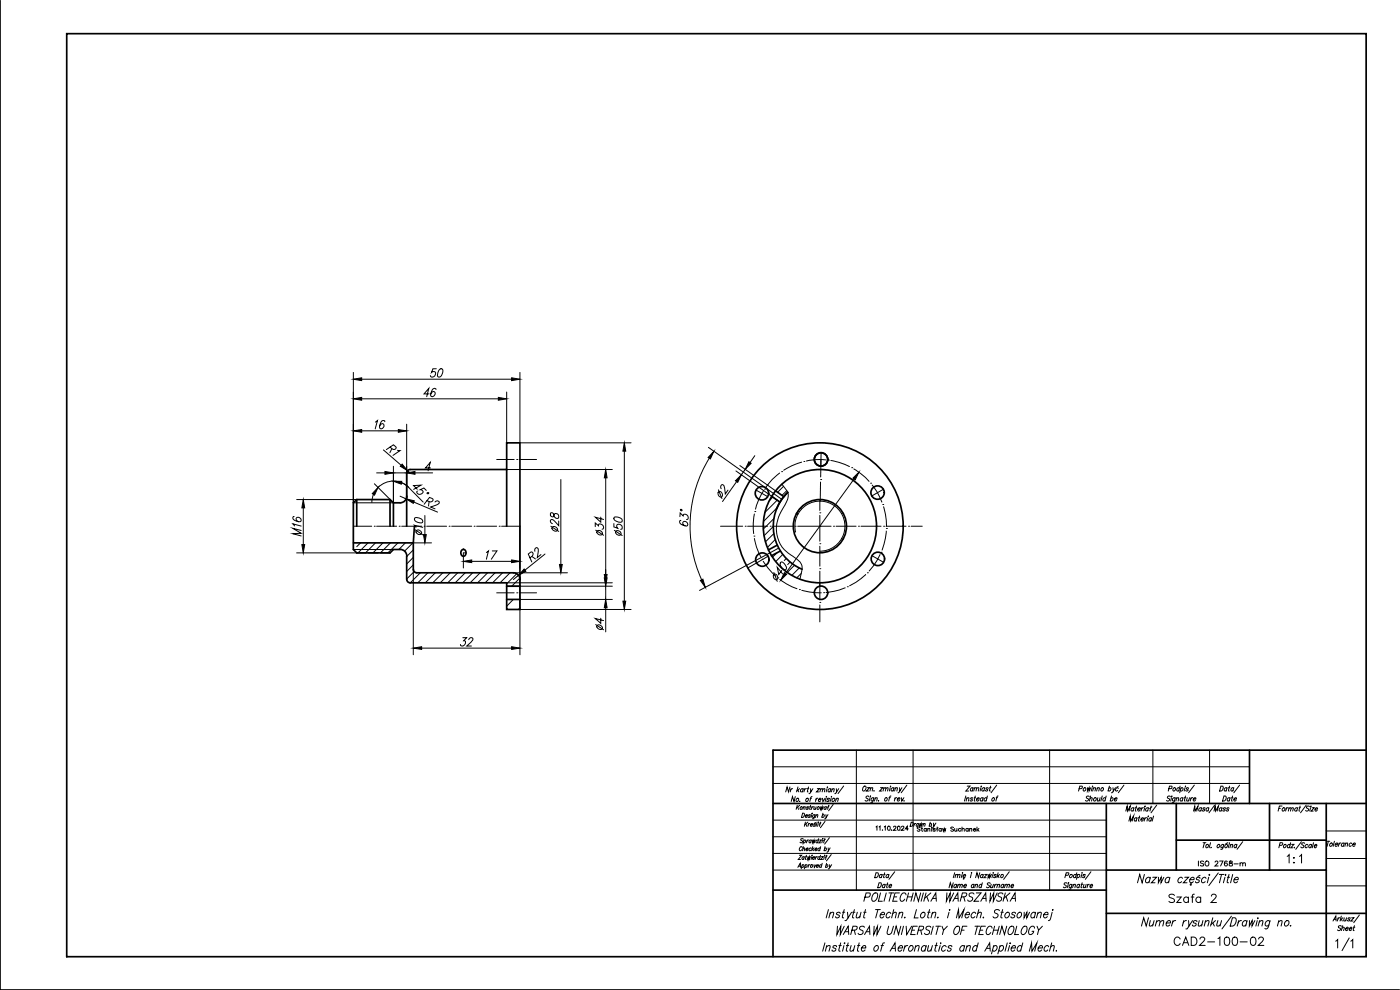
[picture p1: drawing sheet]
<svg xmlns="http://www.w3.org/2000/svg" width="420mm" height="297mm" viewBox="0 0 420 297" stroke-linecap="round" stroke-linejoin="round" font-family="sans-serif">
<defs><g id="words">
<text font-size="7.5" x="163.3" y="169.7" transform="rotate(-90 163.3 169.7)">R2</text>
<g font-size="6.6">
<text x="114.7" y="137.9">R1</text>
<text x="125.9" y="153.8">R2</text>
</g>
<g font-size="6.2">
<text x="122.8" y="149.6">45°</text>
<text x="351" y="285">CAD2-100-02</text>
</g>
<g font-size="5.7">
<text x="128.1" y="114.3">50</text>
<text x="125.9" y="120.3">46</text>
<text x="111.5" y="129.8">16</text>
<text x="91.4" y="161.9" transform="rotate(-90 91.4 161.9)">M16</text>
<text x="127.7" y="161.6" transform="rotate(-90 127.7 161.6)">10</text>
<text x="168.6" y="160.5" transform="rotate(-90 168.6 160.5)">28</text>
<text x="182" y="161.9" transform="rotate(-90 182 161.9)">34</text>
<text x="187.7" y="161.9" transform="rotate(-90 187.7 161.9)">50</text>
<text x="207.4" y="159.1" transform="rotate(-90 207.4 159.1)">63°</text>
<text x="144.6" y="169">17</text>
<text x="136.9" y="195.1">32</text>
<text x="359.8" y="256.1">Tol. ogólna/ Tolerance</text>
<text x="385.2" y="260">1:1</text>
<text x="349.6" y="272">Szafa 2</text>
</g>
<text font-size="5.3" x="240.2" y="249.8">Kreślił/ Drawn byy</text>
<text font-size="4.4" x="358.4" y="261.1">ISO 2768-m</text>
</g></defs>
<!-- layer: 1-DL. KRESKA KROPKA (CIENKA) -->
<g fill="none" stroke="#000" stroke-width=".3">
<path d="M149.1 137.9h5.2M155.1 137.9h.1M155.8 137.9h5.2M240.6 138.7a18.9 18.9 0 0 0-5.4 2.4M241.3 138.5h.1M246.4 137.9l-.1 5.2M246.4 135.9l-.1 4M247.9 138a16 16 0 0 0-5.9 .3M248.6 138h.1M249.3 138.2a19.2 19.2 0 0 1 5.6 1.8M106 157.9h5.5M112.3 157.9h.1"/>
<path d="M113 157.9h6M119.8 157.9h.1M120.6 157.9h5.9M128.1 157.9h5.9M134.8 157.9h.1M135.6 157.9h6M142.3 157.9h.1M143 157.9h6.1M149.8 157.9h.1M150.5 157.9h5.5M216.2 157.9h6.7M223.6 157.9h.1"/>
<path d="M224.4 157.9h6M226.4 154.2a18.1 18.1 0 0 0-.2 5.9M226.5 153.5h.1M226.9 147.1l3.5 1.9M229.1 147.4a17.2 17.2 0 0 0-2.4 5.4M229.2 147.1v.1M229.4 146.8h.1M229.7 146.3l.2 .2M230.3 145.5h.1M231.1 157.9h.1M231.6 148.9l2.5 1.8M231.9 157.9h6"/>
<path d="M232.2 148.1l2.4 1.7M234 141.9a17.2 17.2 0 0 0-4.1 4.3M234.6 141.5h.1M238.6 157.9h.1M239 154.1l.4 .3M239.1 154l.4 .2M239.4 157.9h10M239.5 153.3l.4 .2M240.2 152.5l.3 .3M246 153.9h.1M246 149.9v3.2M246 154.6v7.8"/>
<path d="M246.3 144.6l-.1 5.8M246.3 143.9h.1M250.1 157.9h.1M250.9 157.9h6M252.9 153.9l-.4 .2M255.6 140.3h.1M256.2 140.7a18.8 18.8 0 0 1 4.6 3.7M257.6 157.9h.1M258.4 157.9h6M261.3 145h.1M261.7 145.5a17 17 0 0 1 3 5.2M264.9 151.4h.1"/>
<path d="M265 146.8l-3.4 2M265.2 157.9h.1M265.2 152a19.5 19.5 0 0 1 .9 5.9M265.9 157.9h6M266 159.3l-.3 2.2-1 3.5M266 158.6h.1M272.7 157.9h.1M273.4 157.9h3.4M139.1 165.9h.7M149.1 177.9h5.2M155.1 177.9h.1M155.8 177.9h5.2"/>
<path d="M226.3 160.9h.1M226.4 161.6a16.8 16.8 0 0 0 1.9 5.5M228.7 167.8h.1M229.1 168.4l1.4 2.1 2.4 2.4M230.5 166.9l-6.1 3.5M233.4 173.4h.1M233.7 164.5l-2.6 1.4M234 173.8a18.7 18.7 0 0 0 5.2 2.8M239.9 176.9h.1M240.6 177.1l2.3 .5 3.6 .3M246 163.1h.1M246 170.6h.1"/>
<path d="M246 163.9v6M246 171.4v8.6M247.2 177.8h.1M252.6 161.6l.4 .2M253.7 176.4l-1.8 .6-4 .8M254.3 176.1h.1M259.8 172.4a17.5 17.5 0 0 1-4.8 3.4M260.3 171.9h.1M261.7 166.7l3.5 2M264.1 166.4l-1 1.9-2.2 3M264.4 165.7h.1M246 180.7h.1"/>
<path d="M246 181.5v5.1"/>
</g>
<!-- layer: 140-KRESKOWANIE -->
<g fill="none" stroke="#000" stroke-width=".3">
<path d="M231.9 149.1l-1 1.1M232 158l-2.7 2.8M232.2 155.6l-3.1 3.1M233.1 152.4l-4 4.1M233.3 150.1l-3.8 3.7M235.2 145.9l-1.8 1.8M236.1 147.2l-1.4 1.4M246 157.9h.1M106.2 164.9l-.1 .1M108.2 162.9l-1.1 1.1M110.4 162.9l-3 3M112.7 162.9l-3 3"/>
<path d="M114.9 162.9l-3 3M117.2 162.9l-3 3M119.4 162.9l-3 3M121.7 162.9l-2 2M123.9 162.9l-2.5 2.5M124 165l-2 2M124 167.2l-2 2M124 169.5l-2 2M124.3 171.5l-2.3 2.2M126.2 171.9l-3.1 3M128.4 171.9l-3 3M130.6 171.9l-3 3"/>
<path d="M132.9 171.9l-3 3M135.1 171.9l-3 3M137.4 171.9l-3 3M139.6 171.9l-3 3M141.9 171.9l-3 3M144.1 171.9l-3 3M146.3 171.9l-3 3M148.6 171.9l-3 3M150.8 171.9l-3 3M153.1 171.9l-3 3M154.1 179.9l-2 2M155.1 172.2l-3 3"/>
<path d="M156 173.5l-2.4 2.4M156 175.7l-.2 .2M232.2 160.1l-2.5 2.5M232.6 161.9l-2.3 2.4M233.2 165.9l-1.4 1.3M233.2 163.6h.1M234.9 166.4l-2.1 2.1M236 167.6l-.6 .6M237.1 168.6l-.7 .8M238.4 169.6l-2.1 2.2M239.9 170.4l-2.3 2.3M240.5 172.1l-1.4 1.3"/>
<path d="M156 182.4l-.4 .5"/>
</g>
<g fill="none" stroke="#000" stroke-width=".51">
<path d="M0 .1v296.9h419.9M20 10.1h390v276.9h-390zM107.1 149.9l-1.1 1v14l1.1 1h10l1-1a3.5 3.5 0 0 1 3.4 .5l.6 1.4-.1 7.1M107.1 149.9h10M107.1 149.9v8M117.1 149.9l1 1M117.1 149.9v8M118.1 150.9v7M122.1 148.9a2.01 2.01 0 0 1-2 2h-2M123.1 140.9h29v-8h3.9v47M123.1 140.9a.99 .99 0 0 0-1 1l-.1 16M152.1 140.9v17"/>
<path d="M231.6 148.9l2.5 1.8M232.7 147.3l2.5 1.7M233 152.7a14 14 0 0 1 3.4-5 14 14 0 0 0 4.3 23.1M106 162.9h18v8M122.1 173.9a.99 .99 0 0 0 1 1M123.1 174.9h29v5M124.1 170.9a.99 .99 0 0 0 1 1h29M138.5 165.1a.92 .92 0 0 1 1.3 .2 .92 .92 0 0 1-.2 1.3 .92 .92 0 0 1-1.2-.2 .92 .92 0 0 1 .1-1.3zM152.1 179.9v3h3.9v-3M152.1 179.9h3.9M152.1 175.9h3.9M154.1 171.9a2.01 2.01 0 0 1 2 2"/>
<path d="M233.3 163.6l-2.7 1.4M234.2 165.3l-2.7 1.4M375 225.1v16M410 225.1h-178v61.9M232 241.1h178M332 241.1v45.9M353 241.1v20M353 252.1h45M381 241.1v20M398 241.1v20h-66M232 267.1h100M332 274.1h78"/>
<path d="M398 261.1v25.9"/>
<circle cx="246.4" cy="137.8" r="2.01"/>
<circle cx="228.7" cy="148" r="2.01"/>
<circle cx="246.1" cy="157.9" r="25"/>
<circle cx="246.1" cy="157.9" r="17"/>
<circle cx="246.1" cy="157.9" r="8"/>
<circle cx="263.4" cy="147.8" r="2.01"/>
<circle cx="228.8" cy="167.9" r="2.01"/>
<circle cx="246.4" cy="177.8" r="2.01"/>
<circle cx="263.5" cy="167.7" r="2.01"/>
</g>
<!-- layer: 2-KRESKOWA -->
<path d="M107.1 165.9h2.7M110.5 165.9h3M114.3 165.9h2.8" fill="none" stroke="#000" stroke-width=".3"/>
<g fill="none" stroke="#000" stroke-width=".3">
<path d="M106 150.9h12.1M234.7 145.3l1.5 2 .3 .7a4.5 4.5 0 0 1-1 3.6 10.6 10.6 0 0 0-1 12.2l.9 1.1 2.4 1.9a6 6 0 0 1 2.7 2.5l.2 1.1-.6 3.4M238.8 159.7a7.5 7.5 0 0 1 6.1-9.2 7.5 7.5 0 0 1 8.7 6.8 7.5 7.5 0 0 1-7.5 8.1M246 157.9h.1M106 164.9h12.1M232 230.1h143M232 235.1h143M257 225.1v42M274 225.1v42M315 225.1v42M346 225.1v16M363 225.1v16"/>
<path d="M232 246.1h100M232 251.1h100M232 256.1h100M398 257.6h12M398 249.3h12M232 261.1h100M398 265.8h12"/>
</g>
<!-- layer: 111-NAPISY -->
<g fill="none" stroke="#000" stroke-width=".3">
<path d="M237.1 236.1l-.5 1.5-.4-1.5-.4 1.5M237.4 236.6l-.2 1M237.9 236.6l-.6 .5M238.7 239l-.4 1.5-.5-1.5-.4 1.5M239.2 239.6l.2-.1a.46 .46 0 0 1 .2 .7 .46 .46 0 0 1-.7 .1zM239.5 236.1l-.4 1.5M239.5 237.1l.2 .5M239.9 236.6l-.8 .7M241 236.8a.45 .45 0 0 0-.7 .1 .45 .45 0 0 0 .4 .7l.2-.2M241.1 236.6l-.3 1M241.5 236.6l-.2 1M241.9 239.7l.3-.2a.45 .45 0 0 1 .3 .7 .45 .45 0 0 1-.7 .1z"/>
<path d="M242 236.6l-.6 .5M242.3 236.6h.4M242.7 236.1l-.4 1.2 .2 .3M243.1 239.5h.4M243.2 236.6l.1 1 .7-1M243.3 237.6l-.5 .5M243.7 239l-.4 .3-.3 1.2M245 239.5l-.3 1M245.3 236.6h.7l-1 1h.7M245.4 239.5l-.5 .4M245.7 239.9h.7v-.3a.48 .48 0 0 0-.7 .2 .48 .48 0 0 0 .3 .7l.3-.2M246.3 236.9l.3-.3 .3 .1-.2 .9"/>
<path d="M246.3 236.6l-.3 1M246.8 239.5l.2 1 .6-1M246.9 236.9l.4-.3 .3 .1-.2 .9M247.9 239.5l-.3 1M247.9 239.1h.1M248.2 236.6l-.3 1M248.2 236.2h.1M248.9 239.7l-.1-.2-.5 .2 .5 .4-.1 .3h-.6v-.1M249.3 236.8a.44 .44 0 0 0-.7 .2 .44 .44 0 0 0 .4 .6l.1-.2M249.3 236.6l-.2 1M249.4 239.5l-.3 1M249.5 239.1h.1"/>
<path d="M249.7 236.9l.4-.3 .3 .1-.2 .9M249.8 236.6l-.3 1M249.9 239.7l.2-.2a.47 .47 0 0 1 .3 .7 .47 .47 0 0 1-.7 .1zM250.9 239.8l.7-.2-.2 .9M251 236.6l.1 1 .6-1M251 239.5l-.3 1M251.1 237.6l-.6 .5M253.2 235.8l-1.7 2.3M259.2 236.1l.5-.2a.77 .77 0 0 1 .1 1 .77 .77 0 0 1-.9 .2zM260.3 236.3h.7l-1 1h.7M260.8 239.1a.44 .44 0 0 0-.6-.2 .44 .44 0 0 0-.2 .5l.5 .3a.48 .48 0 0 1-.3 .6 .48 .48 0 0 1-.6-.2M261.1 239.3l-.2 1.1"/>
<path d="M261.2 236.6l.4-.3 .3 .1-.2 .9M261.2 238.8v.2zM261.3 236.3l-.2 1M262.2 239.6a.48 .48 0 0 0-.7 .1 .48 .48 0 0 0 .2 .7l.4-.3M262.3 239.3l-.5 1.5h-.4M262.3 237.2v.1M262.6 239.6l.4-.3 .3 .1-.2 1M262.7 239.3l-.3 1.1M264.2 236.3h.7l-.9 1h.6M265.2 236.6l.4-.3 .3 .1-.2 .9M265.3 236.3l-.3 1M265.6 239.6a.42 .42 0 0 1 .7-.1 .42 .42 0 0 1-.2 .6 .42 .42 0 0 1-.6 .1 .42 .42 0 0 1 .1-.6z"/>
<path d="M265.9 236.6l.3-.3 .3 .1-.1 .9M266.8 239.3h.4M267.2 236.3l-.3 1M267.2 235.9h.1M267.4 238.8l-.4 .3-.3 1.3M268.3 236.6a.46 .46 0 0 0-.8 .1 .46 .46 0 0 0 .3 .6l.3-.2M268.3 236.3l-.2 1M268.6 236.6l.4-.3 .3 .1-.1 .9M268.6 239.3l-.2 1.1M268.7 236.3l-.2 1M269.2 239.3l-.7 .5M269.3 239.8h.7l.1-.3a.48 .48 0 0 0-.7 .2 .48 .48 0 0 0 .3 .7l.3-.3"/>
<path d="M270 236.3v1l.7-1M270 237.3l-.5 .6M270.6 239.3v1.1l.7-1.1M272.2 235.6l-1.7 2.3M289.9 238.8l-.5 1.6M290.1 239.6l.4-.3 .3 .1-.2 1M290.2 239.3l-.3 1.1M290.3 235.9h.8l-1.2 1.4h.8M292 239.6l-.2-.3-.5 .3 .5 .3-.1 .4-.4 .1-.2-.3M292 236.6a.46 .46 0 0 0-.7 .1 .46 .46 0 0 0 .2 .6l.3-.2M292.1 236.3l-.3 1M292.4 239.3h.4"/>
<path d="M292.4 236.6l.4-.3 .3 .1-.2 .9M292.5 236.3l-.3 1M292.7 238.8l-.3 1.3 .2 .3M293.1 236.6l.4-.3 .3 .1-.2 .9M293.1 239.8h.7l.1-.3a.48 .48 0 0 0-.7 .2 .48 .48 0 0 0 .3 .7l.3-.3M294.4 236.3l-.3 1M294.4 235.9h.1M295 239.6a.48 .48 0 0 0-.7 .1 .48 .48 0 0 0 .3 .7l.3-.3M295.1 239.3l-.3 1.1M295.5 236.6a.46 .46 0 0 0-.7 .1 .46 .46 0 0 0 .2 .6l.3-.2M295.5 236.3l-.2 1M296.2 239.6a.48 .48 0 0 0-.8 .1 .48 .48 0 0 0 .3 .7l.3-.3"/>
<path d="M296.3 238.8l-.3 1.6M296.6 236.6l-.2-.3-.4 .1-.1 .3 .4 .1 .1 .3-.3 .2-.4-.2M297 236.3h.4M297.3 235.9l-.3 1.2 .2 .2M297.8 239.6l.3-.3a.47 .47 0 0 1 .3 .7 .47 .47 0 0 1-.8 .1zM299 239.3h.4M299.1 235.6l-1.7 2.3M299.6 238.8l-.4 .3-.3 1.3M323.8 236.6h.8l.2-.7h-.7l-.4 1.4M325.2 236.6l.3-.3a.47 .47 0 0 1 .3 .7 .47 .47 0 0 1-.7 .1zM326.4 236.3l-.1 1 .6-1v1l.5-1M326.9 239.1a.42 .42 0 0 0-.6-.2 .42 .42 0 0 0-.1 .6l.4 .2a.48 .48 0 0 1-.2 .6 .48 .48 0 0 1-.6-.2"/>
<path d="M327.1 239.6l.4-.3 .3 .1-.2 1M327.3 238.8l-.4 1.6M327.8 236.3l-.3 1M327.8 235.9h.1M328.1 236.6l.4-.3 .3 .1-.2 .9M328.2 236.3l-.3 1M328.3 239.6l.3-.3a.47 .47 0 0 1 .3 .7 .47 .47 0 0 1-.7 .1zM329.3 236.6l.3-.3 .3 .1-.2 .9M329.4 236.3l-.3 1M329.5 239.3l-.2 1 .3 .1 .4-.3M330.2 239.3l-.3 1.1M330.7 236.4l.1-.1a.47 .47 0 0 1 .3 .7 .47 .47 0 0 1-.7 .1z"/>
<path d="M330.8 238.8l-.4 1.6M331.8 239.6a.48 .48 0 0 0-.7 .1 .48 .48 0 0 0 .2 .7l.3-.3M332 238.8l-.4 1.6M332.7 236.6l.3-.3a.47 .47 0 0 1 .3 .7 .47 .47 0 0 1-.7 .1M333 235.9l-.5 1.4M333.4 239.6l.3-.3a.47 .47 0 0 1 .3 .7 .47 .47 0 0 1-.8 .1M333.6 238.8l-.4 1.6M334 236.3l.1 1 .7-1M334.1 237.3l-.6 .6M334.5 239.8h.7v-.3a.48 .48 0 0 0-.7 .2 .48 .48 0 0 0 .3 .7l.3-.3M335.6 236l-.4 .2M335.6 236.6a.46 .46 0 0 0-.7 .1 .46 .46 0 0 0 .3 .6l.2-.2"/>
<path d="M337.3 235.6l-1.7 2.3M350.8 236.6h.7l.2-.7h-.7l-.4 1.4M351.2 239.1a.46 .46 0 0 0-.5-.2 .46 .46 0 0 0-.3 .5l.5 .3a.48 .48 0 0 1-.2 .6 .48 .48 0 0 1-.6-.2M351.6 239.3l-.3 1.1M351.7 238.8v.2zM352.1 236.6l.3-.3a.47 .47 0 0 1 .3 .7 .47 .47 0 0 1-.7 .1zM352.7 239.6a.45 .45 0 0 0-.8 .1 .45 .45 0 0 0 .5 .6l.1-.2M352.7 239.3l-.4 1.4-.5 .1M353.1 239.6l.4-.3 .2 .1-.1 1M353.1 239.3l-.2 1.1M353.9 236.6a.46 .46 0 0 0-.7 .1 .46 .46 0 0 0 .3 .6l.3-.2M354.2 235.9l-.5 1.4"/>
<path d="M354.4 236.6l.3-.3a.47 .47 0 0 1 .3 .7 .47 .47 0 0 1-.8 .1M354.5 236.3l-.5 1.6M355 239.6a.47 .47 0 0 0-.8 .1 .47 .47 0 0 0 .3 .7l.3-.3M355 239.3l-.2 1.1M355.5 239.3h.4M355.6 236.3l-.2 1M355.7 235.9h.1M355.8 238.8l-.3 1.3 .2 .3M356.3 239.3l-.1 1 .2 .1 .4-.3M356.7 236.6l-.2-.3-.4 .1v.3l.5 .4-.4 .2-.3-.2M357 239.3l-.3 1.1M357.5 239.3l-.3 1.1"/>
<path d="M358 239.3l-.7 .5M358.1 239.8h.8v-.3a.48 .48 0 0 0-.7 .2 .48 .48 0 0 0 .3 .7l.3-.3M358.4 235.6l-1.7 2.3M366.4 235.9h.4a.89 .89 0 0 1 .1 1 .89 .89 0 0 1-.9 .4zM367.3 238.8a.73 .73 0 0 1 .8 .7 .73 .73 0 0 1-.6 .8l-.6 .1zM368.2 236.6a.44 .44 0 0 0-.8 .1 .44 .44 0 0 0 .5 .6l.1-.2M368.3 236.3l-.3 1M368.7 236.3h.4M369 235.9l-.3 1.2 .2 .2M369.1 239.6a.47 .47 0 0 0-.7 .1 .47 .47 0 0 0 .3 .7l.3-.3M369.2 239.3l-.3 1.1M369.6 239.3h.4"/>
<path d="M369.9 238.8l-.3 1.3 .2 .3M370.2 236.6l-.1-.2a.5 .5 0 0 0-.6 .3 .5 .5 0 0 0 .3 .6l.3-.2M370.3 236.3l-.3 1M370.3 239.8h.8v-.3a.48 .48 0 0 0-.7 .2 .48 .48 0 0 0 .3 .7l.3-.3M372 235.6l-1.7 2.3M239.3 241.6l-.4 1.3M239.4 242.1l.2 .8M239.7 259.9h.5M239.9 256.6h.7l-1 1.3h.6M240 241.6l-.9 .8M240 240.4h.1M240.7 259.6l.3-.2a.39 .39 0 0 1 .2 .6 .39 .39 0 0 1-.6 .1"/>
<path d="M240.7 254.3a.41 .41 0 0 0-.4-.3 .41 .41 0 0 0-.4 .5v.3a.37 .37 0 0 0 .2 .5 .37 .37 0 0 0 .5-.3M240.8 259.4l-.3 1.3M241 254.7l.5-.2-.1 .8M241 251.8a.36 .36 0 0 0-.5-.2 .36 .36 0 0 0 0 .6l.2 .1a.38 .38 0 0 1 0 .6 .38 .38 0 0 1-.6-.2M241.1 242.3l.6-.2-.2 .8M241.1 254l-.3 1.3M241.2 242l-.2 .9M241.3 252.2a.33 .33 0 0 1 .5-.1 .33 .33 0 0 1-.1 .6l-.3 .2-.3-.2M241.3 252l-.3 1.3M241.3 257.2a.36 .36 0 0 0-.6 .1 .36 .36 0 0 0 .4 .5l.1-.1M241.4 257l-.2 .9M241.7 259.6l.2-.2a.39 .39 0 0 1 .3 .6 .39 .39 0 0 1-.6 .1"/>
<path d="M241.7 259.4l-.3 1.3M241.8 257h.3M241.9 254.8h.6v-.3a.39 .39 0 0 0-.6 .2 .39 .39 0 0 0 .4 .5l.1-.1M242 256.6l-.3 1 .2 .3M242.3 252l-.3 .9M242.4 257v.9l.5-.9-.1 .9 .4-.9M242.7 242.2l-.5-.1-.1 .2 .5 .3-.3 .3-.3-.2M242.7 252l-.6 .4M242.7 259.4l-.2 .9M243 242h.4M243.1 259.4l-.5 .4M243.3 241.6l-.3 1 .2 .3"/>
<path d="M243.5 252.2a.36 .36 0 0 0-.7 .1 .36 .36 0 0 0 .4 .5l.1-.1M243.5 254.6a.36 .36 0 0 0-.7 .1 .36 .36 0 0 0 .4 .5l.1-.1M243.5 252l-.2 .9M243.6 257l-.2 .9M243.7 256.7h.1M243.7 242l-.2 .9M243.9 252l-.1 .9 .5-.9v.9l.4-.9M243.9 257.4h.6v-.2a.37 .37 0 0 0-.6 .1 .37 .37 0 0 0 .4 .5l.1-.1M243.9 254l-.3 1.3M243.9 254.8l.2 .5M244.1 242l-.5 .4M244.3 259.4l.1 .9 .5-.9"/>
<path d="M244.3 254.4l-.6 .6M244.4 242l-.2 .8 .6-.2M244.6 254.8h.6v-.3a.37 .37 0 0 0-.6 .2 .37 .37 0 0 0 .4 .5l.1-.1M244.9 257l-.3 .9M244.9 242l-.2 .9M245 259.8h.6l.1-.2a.37 .37 0 0 0-.7 .1 .37 .37 0 0 0 .4 .5l.2-.1M245.3 257l-.5 .4M245.5 252.2a.36 .36 0 0 0-.6 .1 .36 .36 0 0 0 .4 .5l.1-.1M245.7 251.6l-.3 1.3M246 252h.5l-.8 .9h.6M246.1 257.2a.36 .36 0 0 0-.6 .1 .36 .36 0 0 0 .3 .5l.2-.1M246.2 254.6a.38 .38 0 0 0-.7 .1 .38 .38 0 0 0 .4 .5l.1-.1"/>
<path d="M246.3 256.6l-.4 1.3M246.3 242v.9l.4-.9v.9l.4-.9M246.3 254l-.3 1.3M246.5 257h.6l-.8 .9h.5M246.6 259.6a.36 .36 0 0 0-.6 .1 .36 .36 0 0 0 .3 .5l.2-.1M246.8 259l-.4 1.3M246.8 252l-.2 .9M246.9 251.7h.1M247.4 257l-.2 .9M247.5 254.6a.33 .33 0 0 1 .5 0 .33 .33 0 0 1-.1 .5l-.3 .2-.2-.2M247.5 256.7h.1M247.5 251.6l-.3 1.3"/>
<path d="M247.6 254l-.3 1.3M247.7 251.8l-.6 .5M247.9 259.6l.3-.2a.39 .39 0 0 1 .2 .6 .39 .39 0 0 1-.6 .1M248 242.2a.38 .38 0 0 0-.7 .1 .38 .38 0 0 0 .4 .5l.2-.1M248 242l-.2 .9M248.1 256.6l-.4 1.3M248.1 259l-.4 1.3M248.2 256.8l-.5 .5M248.5 254.4l.1 .9 .5-.9M248.6 255.3l-.4 .4M248.7 241.6l-.3 1.3M248.8 241.8l-.5 .5"/>
<path d="M248.9 251.4l-1.4 1.9M249 259.4v.9l.6-.9M249.5 256.4l-1.5 1.9M250.1 241.4l-1.4 1.9M263.7 240.2h.1M271.3 240.2l.1 .1M282.9 248.6l.2 .8 .3-.8 .2 .8 .2-.8M286.2 248.3l-.3-.2-.6 .2 .1 .3 .8 .4-.3 .4-.6-.2M286.5 248.6l.2 .8 .5-.2M287.2 248.6v.8M288.4 248.7a.4 .4 0 0 0-.6 0 .4 .4 0 0 0 0 .6 .4 .4 0 0 0 .6-.1M288.7 248.8l.6-.2 .1 .8"/>
<path d="M288.7 248.1v1.3M290.6 248.7a.4 .4 0 0 0-.6 0 .4 .4 0 0 0 0 .6 .4 .4 0 0 0 .6-.1M290.6 248.6v.8M291 248.8l.6-.2v.8M291 248.6v.8M292.1 248.9l.7-.1a.39 .39 0 0 0-.6-.1 .39 .39 0 0 0 0 .6 .39 .39 0 0 0 .6-.1M293.2 248.1v1.3M293.4 248.9l.4 .5M293.8 248.6l-.6 .6M337.9 243.4l.4-1.6 .1 1.6 .8-1.6-.4 1.6M338.8 246.4l.4-1.6 .1 1.6 .9-1.6-.4 1.6M340.3 242.6a.48 .48 0 0 0-.8 .1 .48 .48 0 0 0 .3 .7l.3-.3"/>
<path d="M340.3 242.3l-.2 1.1M340.7 242.3h.5M341.1 241.8l-.4 1.3 .3 .3M341.2 245.6a.45 .45 0 0 0-.8 .1 .45 .45 0 0 0 .5 .6l.1-.2M341.2 245.3l-.2 1.1M341.5 242.8h.7v-.3a.5 .5 0 0 0-.7 .2 .5 .5 0 0 0 .3 .7l.3-.3M341.7 245.3h.4M342 244.8l-.3 1.3 .2 .3M342.4 245.8h.8v-.3a.49 .49 0 0 0-.7 .2 .49 .49 0 0 0 .3 .7l.3-.3M342.7 242.3l-.3 1.1M343.2 242.3l-.6 .5M343.5 242.3l-.2 1.1"/>
<path d="M343.6 245.3l-.2 1.1M343.7 241.8l-.1 .2zM344.1 245.3l-.6 .5M344.5 245.3l-.3 1.1M344.6 242.6a.48 .48 0 0 0-.7 .1 .48 .48 0 0 0 .3 .7l.3-.3M344.6 244.9h.1M344.7 242.3l-.3 1.1M345.5 241.8l-.4 1.6M345.6 245.6a.47 .47 0 0 0-.8 .1 .47 .47 0 0 0 .3 .7l.3-.3M345.7 245.3l-.3 1.1M345.7 242l-.7 .6M346.2 244.8l-.4 1.6"/>
<path d="M347.1 241.6l-1.7 2.3M358.2 243.4l.4-1.6v1.6l.9-1.6-.3 1.6M360.6 242.6a.47 .47 0 0 0-.8 .1 .47 .47 0 0 0 .3 .7l.3-.3M360.6 242.3l-.2 1.1M361.7 242.6l-.2-.3-.5 .3 .5 .3-.1 .4-.4 .1-.2-.3M362.8 242.6a.48 .48 0 0 0-.8 .1 .48 .48 0 0 0 .3 .7l.3-.3M362.8 242.3l-.3 1.1M364.3 243.4l.4-1.6 .1 1.6 .9-1.6-.4 1.6M364.5 241.6l-1.7 2.3M366.7 242.6a.47 .47 0 0 0-.7 .1 .47 .47 0 0 0 .3 .7l.3-.3M366.8 242.3l-.3 1.1M367.8 242.6l-.2-.3-.4 .1v.3l.5 .4-.4 .3-.3-.3"/>
<path d="M368.9 242.6l-.3-.3-.4 .3 .5 .3-.1 .4-.4 .1-.2-.3M383.8 242.6h.5M384.8 241.8h-.8l-.4 1.6M384.9 242.6l.3-.3a.47 .47 0 0 1 .3 .7 .47 .47 0 0 1-.7 .1zM386.1 242.3l-.3 1.1M386.6 242.3l-.6 .5M386.8 242.6l.4-.3 .3 .1-.2 1M386.9 242.3l-.3 1.1M387.5 242.6l.4-.3 .3 .1-.3 1M389.4 242.6a.48 .48 0 0 0-.8 .1 .48 .48 0 0 0 .3 .7l.3-.3M389.4 242.3l-.2 1.1M389.8 242.3h.5"/>
<path d="M390.2 241.8l-.4 1.3 .3 .3M392 241.6l-1.7 2.3M393 242a.47 .47 0 0 0-.6-.2 .47 .47 0 0 0-.3 .6l.6 .3a.48 .48 0 0 1-.3 .6 .48 .48 0 0 1-.6-.2M393.3 242.3l-.2 1.1M393.4 241.8v.2zM393.7 242.3h.7l-.9 1.1h.6M394.7 242.8h.7v-.3a.49 .49 0 0 0-.7 .2 .49 .49 0 0 0 .3 .7l.3-.3M239.4 260.3l.8-1.3v1.3M248.6 272.9l-.7 2.5M249 260.3l-.4 .4M249.1 274.2l.6-.5 .5 .1-.3 1.6M249.2 273.7l-.4 1.7"/>
<path d="M251.3 277.9l-.1 2.5 1.1-2.5-.1 2.5 1.2-2.5M252.1 274.1v-.3a.62 .62 0 0 0-.7 0 .62 .62 0 0 0-.3 .5l.6 .3 .2 .3a.67 .67 0 0 1-1.1 .4v-.3M252.9 273.7h.6M253.4 272.9l-.6 2v.4l.4 .1M253.6 279.6h1M254.3 273.7l.2 1.7 1.1-1.7M254.5 275.4l-.5 .7-.4 .1M255.7 279.1l1.2-.1 .3-.4v-.6l-1.2-.1-.7 2.5M255.9 273.7h.7M256.4 279.1l.3 1.3M256.4 272.9l-.5 2v.4l.3 .1M257.3 273.7l-.3 1.6 .5 .1 .6-.5"/>
<path d="M258.4 273.7l-.4 1.7M259.2 273.7h.7M259.4 278.2a.78 .78 0 0 0-.9-.3 .78 .78 0 0 0-.5 .8l.8 .5a.78 .78 0 0 1-.1 1.2 .78 .78 0 0 1-1.2-.4M259.5 269.2l1.3-.1 .3-.4v-.7l-1.2-.1-.7 2.5M259.8 272.9l-.6 2v.4l.4 .1M260 279.6h1M262.1 268.3l1-.4a1.59 1.59 0 0 1-1.1 2.5l-.3-.4-.1-.6zM262.3 277.9l-.1 2.5 1.2-2.5-.2 2.5 1.2-2.5M262.8 272.9h1.4M262.9 261.9h.4a.88 .88 0 0 1 .2 1 .88 .88 0 0 1-1 .4zM263.5 272.9l-.7 2.5M263.8 264.9h.4a.9 .9 0 0 1 .2 1 .9 .9 0 0 1-1 .4z"/>
<path d="M264.2 274.4h1.2v-.4a.89 .89 0 0 0-1.1 .1 .89 .89 0 0 0-.1 1.2 .63 .63 0 0 0 1-.3M264.2 267.9l-.6 2.5h1.2M264.7 262.6a.46 .46 0 0 0-.7 .1 .46 .46 0 0 0 .2 .6l.4-.2M264.8 262.4l-.3 .9M265.2 262.4h.4M265.5 261.9l-.3 1.1 .2 .3M265.6 265.5v-.1a.5 .5 0 0 0-.7 .3 .5 .5 0 0 0 .3 .6l.3-.2M265.7 265.3l-.3 1M266 267.9l-.7 2.5M266.1 265.3h.4M266.4 264.9l-.3 1.2 .2 .2M266.7 277.9l-.5 1.8 .2 .6a.83 .83 0 0 0 1.2-.6l.5-1.8"/>
<path d="M266.7 262.6a.46 .46 0 0 0-.7 .1 .46 .46 0 0 0 .3 .6l.3-.2M266.8 262.4l-.3 .9M266.8 267.9h1.4M266.8 265.8h.7l.1-.3a.52 .52 0 0 0-.7 .1 .52 .52 0 0 0 .1 .7l.5-.2M267.3 274.1a.87 .87 0 0 0-1.2-.1 .87 .87 0 0 0 0 1.3l.5 .1 .5-.4M267.5 267.9l-.7 2.5M267.9 274.2l.6-.5 .5 .1-.3 1.6M268.2 272.9l-.6 2.5M268.3 269.1h.8M268.5 261.6l-1.7 2.2M269.8 274.2l.7-.5 .4 .1-.3 1.6M269.9 267.9h-1.3l-.7 2.5h1.3"/>
<path d="M270 273.7l-.5 1.7M270.3 277.9l-.6 2.5-.8-2.5-.6 2.5M271.1 277.9l-.6 2.5M271.6 275.2l-.1 .2 .2-.1M271.9 268.5a.82 .82 0 0 0-1-.6 .82 .82 0 0 0-.6 .9l-.2 .6 .2 .9 .6 .1 .6-.6M271.9 277.9l.2 2.5 1.5-2.5M272.3 269.1h1.5M272.7 267.9l-.7 2.5M273.7 279.1h.8M274.1 267.9l-.7 2.5M275 272.9l-.6 2.5h1.1M275.3 277.9h-1.3l-.7 2.5h1.4"/>
<path d="M275.6 279.1l1.3-.1 .3-.4-.1-.6-1.2-.1-.6 2.5M276.3 267.9l-.7 2.5-.7-2.5-.7 2.5M276.3 279.1l.3 1.3M276.5 274.1a.64 .64 0 0 1 1-.3 .97 .97 0 0 1-.1 1.1 .97 .97 0 0 1-1 .4l-.1-.6zM277.1 267.9l-.7 2.5M277.9 267.9l-.7 2.5M278.1 269l.6 1.4M278.4 273.7h.7M279 272.9l-.6 2v.4l.4 .1M279.4 270.4l1.4-2.5 .2 2.5M279.4 278.2a.74 .74 0 0 0-1-.3 .74 .74 0 0 0-.4 .9l.7 .4a.78 .78 0 0 1-.1 1.2 .78 .78 0 0 1-1.1-.4M279.4 267.9l-1.9 1.7"/>
<path d="M279.7 274.2l.7-.5 .4 .1-.3 1.6M279.9 273.7l-.5 1.7M279.9 269.6h1M280.1 277.9l-.7 2.5M280.9 277.9h1.4M281.5 275.2l-.2 .1h.3M281.6 277.9l-.7 2.5M282.7 277.9l.5 1.2 1.1-1.2M283.2 279.1l-.4 1.3M284.2 267.9l-.2 2.5 1.2-2.5-.2 2.5 1.2-2.5M284.8 273.7l-.4 1.7M284.9 273h.2z"/>
<path d="M286 270.4l1.4-2.5 .2 2.5M286.1 264.9l-.4 1.4-.5-1.4-.4 1.4M286.5 269.6h1M286.5 261.9l-.4 1.4M286.8 262.6l.6-.2-.1 .9M286.8 278.2l.4-.3h.5a1.56 1.56 0 0 1-1.1 2.5l-.3-.4-.1-.6zM286.9 262.4l-.3 .9M287 275.4l.7-2.5 .1 2.5 1.5-2.5-.7 2.5M287.1 265.5l-.1-.1a.5 .5 0 0 0-.7 .3 .5 .5 0 0 0 .3 .6l.3-.2M287.1 265.3l-.2 1M287.4 262.6l.7-.2-.2 .9M287.5 265.6l.4-.3 .3 .1-.2 .9"/>
<path d="M287.6 265.3l-.3 1M288.2 265.6l.3-.3 .3 .1-.2 .9M288.5 269.1l1.3-.1 .4-.6-.2-.4-1.2-.1-.6 2.5M288.5 279.1h.8M288.8 262.4l-.3 .9M288.8 261.9h.1M289.1 262.8h.7v-.3a.47 .47 0 0 0-.7 .2 .47 .47 0 0 0 .3 .6l.3-.2M289.2 269.1l.4 1.3M289.3 265.8h.7v-.4a.5 .5 0 0 0-.7 .3 .5 .5 0 0 0 .3 .6l.3-.2M289.4 263.3l-.3 .4h.2M289.7 274.4h1.2v-.4a.87 .87 0 0 0-1.2 .1 .87 .87 0 0 0 .1 1.2 .64 .64 0 0 0 .9-.3M290.2 277.9h-1.3l-.7 2.5"/>
<path d="M291.5 262.4l-.3 .9M291.5 261.9h.1M292.3 265.5l-.1-.1a.5 .5 0 0 0-.7 .3 .5 .5 0 0 0 .3 .6l.3-.2M292.3 268.3a.78 .78 0 0 0-.9-.4 .78 .78 0 0 0-.5 .8l.7 .5a.76 .76 0 0 1-.1 1.2 .76 .76 0 0 1-1.1-.4M292.4 265.3l-.3 1M292.6 277.9h1.4M292.7 265.6l.4-.3 .3 .1-.2 .9M292.8 265.3l-.3 1M292.8 274.1l-.1-.3a.93 .93 0 0 0-1.1 .5 .93 .93 0 0 0 .2 1.1l.8-.4M293 267.9h1.4l-2.1 2.5h1.5M293.3 277.9l-.6 2.5M293.4 274.2l.6-.5 .5 .1-.3 1.6"/>
<path d="M293.8 272.9l-.7 2.5M294 261.9l-.4 1.4-.4-1.4-.4 1.4M294.1 279.1h.8M294.3 270.4l1.5-2.5 .2 2.5M294.6 265.5v-.1a.5 .5 0 0 0-.7 .3 .5 .5 0 0 0 .3 .6l.3-.2M294.8 264.9l-.4 1.4M294.9 269.6h1M295.1 262.6a.46 .46 0 0 0-.8 .1 .46 .46 0 0 0 .3 .6l.3-.2M295.1 262.4l-.2 .9M295.1 275.2v.2l.1-.1M295.5 262.4h.7l-.9 .9h.7M295.7 277.9h-1.3l-.6 2.5h1.3"/>
<path d="M296.6 262.4l-.1 .9 .6-.9-.1 .9 .6-.9M297.2 265.1a.42 .42 0 0 0-.6-.2 .42 .42 0 0 0-.1 .6l.4 .2a.47 .47 0 0 1-.2 .6 .47 .47 0 0 1-.7-.2M297.3 267.9l-.2 2.5 1.1-2.5-.1 2.5 1.2-2.5M297.5 265.3l-.2 1h.3l.3-.2M297.7 278.5a.82 .82 0 0 0-.9-.6 .82 .82 0 0 0-.7 .9l-.1 .6 .1 .9 .6 .1 .6-.6M298 262.4l-.3 .9M298 261.9h.1M298.2 265.3l-.3 1M298.2 279.1h1.4M298.5 277.9l-.7 2.5M298.6 265.3l-.2 1M299 262.6l-.2-.2h-.4v.3l.5 .3-.4 .3-.3-.2"/>
<path d="M299.1 265.3l-.6 .5M299.3 265.6l.4-.3 .3 .1-.2 .9M299.4 265.3l-.3 1M299.6 261.9l-.4 1.4M299.6 262.8l.2 .5M299.9 277.9l-.7 2.5M299.9 273.2a.76 .76 0 0 0-.9-.3 .76 .76 0 0 0-.5 .9l.8 .4a.76 .76 0 0 1-.1 1.2 .76 .76 0 0 1-1.2-.4M300 262.4l-.8 .6M300.4 273.7h.7M300.4 262.6l.4-.2a.46 .46 0 0 1 .2 .6 .46 .46 0 0 1-.7 .1zM300.9 272.9l-.5 2v.4l.4 .1M301 268.3a.74 .74 0 0 0-1-.4 .74 .74 0 0 0-.4 .9l.8 .4a.78 .78 0 0 1-.2 1.2 .78 .78 0 0 1-1.1-.4"/>
<path d="M301.2 265.5v-.1a.5 .5 0 0 0-.7 .3 .5 .5 0 0 0 .3 .6l.3-.2M301.3 265.3l-.3 1M301.6 265.6l.4-.3 .3 .1-.2 .9M301.7 265.3l-.2 1M301.7 267.9l-.7 2.5M301.8 274.1a.63 .63 0 0 1 1-.3 .97 .97 0 0 1 0 1.1 .97 .97 0 0 1-1.1 .4 .88 .88 0 0 1 .1-1.2zM301.9 269l.5 1.4M302.1 277.9l-.6 2.5-.8-2.5-.7 2.5M302.3 265.6l.4-.3 .3 .1-.2 .9M302.9 261.6l-1.7 2.2M303 278.2l1-.3a1.59 1.59 0 0 1-1.1 2.5l-.3-.4-.1-.6zM303.1 267.9l-1.9 1.7"/>
<path d="M303.1 270.4l1.5-2.5 .2 2.5M303.4 265.8h.8v-.3a.48 .48 0 0 0-.8 .2 .48 .48 0 0 0 .3 .6l.4-.2M303.7 269.6h1M304.8 274.1l-.1-.3a.61 .61 0 0 0-.6-.1 .61 .61 0 0 0-.4 .6l.6 .3 .2 .3a.69 .69 0 0 1-1.1 .4v-.3M305.1 277.9l-.6 2.5h1.2M305.5 274.1a.63 .63 0 0 1 1-.3 .97 .97 0 0 1-.1 1.1 .97 .97 0 0 1-1 .4l-.2-.6zM307 278.2l.5-.3h.4a1.56 1.56 0 0 1-1.1 2.5l-.3-.4v-.6zM307.4 273.7l-.1 1.7 .9-1.7-.1 1.7 .9-1.7M310.5 278.5a.82 .82 0 0 0-1-.6 .82 .82 0 0 0-.6 .9l-.2 1a.79 .79 0 0 0 .9 .6 .79 .79 0 0 0 .6-1h-.5M310.7 274.1l-.1-.3a.93 .93 0 0 0-1.1 .5 .93 .93 0 0 0 .2 1.1l.8-.4M310.8 273.7l-.4 1.7M311.2 277.9l.5 1.2 1.1-1.2"/>
<path d="M311.4 274.2l.6-.5 .5 .1-.3 1.6M311.5 273.7l-.4 1.7M311.7 279.1l-.3 1.3M313.3 274.4h1.2v-.4a.81 .81 0 0 0-1.2 .3 .81 .81 0 0 0 .5 1.1l.5-.4M315.8 273.7l-.5 2-.7 .5M315.8 273h.3zM319.8 262.6h.7l.2-.7h-.7l-.4 1.4M320.3 265.1l-.3-.2-.6 .2v.3l.6 .3a.48 .48 0 0 1-.3 .6 .48 .48 0 0 1-.6-.2M320.6 265.3l-.3 1M320.6 264.9h.1M321.1 262.6l.3-.2a.47 .47 0 0 1 .3 .7 .47 .47 0 0 1-.7 0zM321.7 265.5l-.1-.1a.5 .5 0 0 0-.7 .3 .5 .5 0 0 0 .3 .6l.3-.2"/>
<path d="M321.7 265.3l-.4 1.4-.5 .1M322.1 265.6l.4-.3 .2 .1-.1 .9M322.2 265.3l-.3 1M323 262.6a.44 .44 0 0 0-.8 0 .44 .44 0 0 0 .5 .7l.1-.2M323.2 261.9l-.5 1.4M323.4 262.6l.3-.2a.47 .47 0 0 1 .3 .7 .47 .47 0 0 1-.8 0M323.4 262.4l-.4 1.4M324 265.5a.48 .48 0 0 0-.8 .2 .48 .48 0 0 0 .4 .6l.2-.2M324.1 265.3l-.3 1M324.5 265.3h.4M324.7 262.4l-.3 .9M324.7 261.9h.1"/>
<path d="M324.8 264.9l-.4 1.2 .3 .2M325.3 265.3l-.2 1h.3l.4-.2M325.7 262.6v-.2h-.6l-.1 .3 .5 .2v.2l-.3 .2-.3-.2M326 265.3l-.3 1M326.5 265.3l-.3 1M326.9 265.3l-.6 .5M327.2 265.8h.7l-.1-.4a.5 .5 0 0 0-.6 .3 .5 .5 0 0 0 .3 .6l.3-.2M327.4 261.6l-1.7 2.2M343.5 262.4l-.7 2.5-.7-2.5-.7 2.5M344.7 275.4l-.7 2.5-.8-2.5-.6 2.5M345.1 263.6a.85 .85 0 0 0-1.2-.1 .85 .85 0 0 0 0 1.2 .65 .65 0 0 0 1-.2M345.2 276.2l-.3 1.5 .5 .2 .6-.5"/>
<path d="M345.3 263.2l-.5 1.7M345.9 263.2h1.2l-1.6 1.7h1.1M346.4 276.2l-.5 1.7M347 276.7l.7-.5 .4 .1-.2 1.6M347.2 276.2l-.5 1.7M347.7 263.2l-.1 1.7 .9-1.7-.1 1.7 .9-1.7M348.1 276.7l.7-.5 .4 .1-.2 1.6M350 276.9h1.2v-.5a.87 .87 0 0 0-1.1 .3 .87 .87 0 0 0 .2 1.2l.8-.4M351 263.6a.85 .85 0 0 0-1.2-.1 .85 .85 0 0 0 0 1.2 .66 .66 0 0 0 1-.2M351.1 263.2l-.4 1.7M352 276.2l-.4 1.7M352.8 276.2l-.5 .1-.5 .6"/>
<path d="M354.9 263.6a.85 .85 0 0 0-1.2-.1 .85 .85 0 0 0 0 1.2 .66 .66 0 0 0 .9-.2M355.3 276.2l-.5 1.7M355.6 263.2h1.1l-1.6 1.7h1.1M356.1 276.2l-.8 .3-.2 .4M356.7 276.2l.1 1.7 1.1-1.7M356.8 277.9l-.6 .8h-.3M357.1 263.9h1.2l.1-.5a.88 .88 0 0 0-1.2 .3 .88 .88 0 0 0 .1 1.2l.8-.4M357.7 264.9l-.5 .4 .1 .3 .3-.2M359.2 276.5v-.2a.64 .64 0 0 0-.7-.1 .64 .64 0 0 0-.4 .6l.8 .3v.4a.61 .61 0 0 1-.5 .4 .61 .61 0 0 1-.6-.4M359.9 276.2l-.3 1.5 .5 .2 .6-.5M360.1 263.6v-.3a.62 .62 0 0 0-.7 0 .62 .62 0 0 0-.3 .5l.8 .3v.4a.62 .62 0 0 1-.6 .4 .62 .62 0 0 1-.5-.4M360.2 262.6l-.7 .4"/>
<path d="M361 276.2l-.4 1.7M361.7 276.7l.6-.5 .5 .1-.3 1.6M361.8 276.2l-.4 1.7M361.9 263.6a.85 .85 0 0 0-1.1-.1 .85 .85 0 0 0-.1 1.2 .66 .66 0 0 0 1-.2M362.8 263.2l-.5 1.7M363 262.4l-.1 .2zM364 275.4l-.7 2.5M364 276.9l.4 1M364.8 276.2l-1.4 1.2M365.5 276.2l-.3 1.5 .4 .2 .7-.5M365.6 261.9l-2.8 3.8M366.6 262.4l-.6 2.5"/>
<path d="M366.6 276.2l-.5 1.7M367.6 263.2l-.4 1.7M367.8 262.4v.2zM368.3 263.2h.7M368.9 262.4l-.6 2v.3l.4 .2M369.6 274.9l-2.9 3.8M369.9 275.4h.7a1.52 1.52 0 0 1 .2 1.7 1.52 1.52 0 0 1-1.6 .8zM370 262.4l-.7 2.5M370.4 263.9h1.2v-.5a.87 .87 0 0 0-1.2 .3 .87 .87 0 0 0 .2 1.2l.8-.4M371.8 276.2l-.5 1.7M372.6 276.2l-.6 .1-.4 .6M374.2 276.5a.85 .85 0 0 0-1.2 0 .85 .85 0 0 0 0 1.2 .66 .66 0 0 0 .9-.2"/>
<path d="M374.3 276.2l-.5 1.7M375 276.2l-.1 1.7 .9-1.7v1.7l.8-1.7M377.3 276.2l-.4 1.7M377.4 275.5h.2zM377.9 276.7l.6-.5 .5 .1-.3 1.6M378 276.2l-.4 1.7M381.1 276.5a.51 .51 0 0 0-.9-.2l-.3 .2-.2 1a.51 .51 0 0 0 .8 .2l.3-.2M381.2 276.2l-.8 2.3-.3 .2-.5-.1M383.7 276.7l.6-.5 .5 .1-.3 1.6M383.8 276.2l-.4 1.7M385.7 276.5a.62 .62 0 0 1 .6-.3 .62 .62 0 0 1 .5 .3 .84 .84 0 0 1-.2 1.1 .84 .84 0 0 1-1.1-.1zM387.3 277.7v.2l.1-.2"/>
<path d="M400 276.3l.9-1.4 .1 1.4M400.3 275.8h.6M401.6 275.4l-.2 .9M402.1 275.4h-.3l-.3 .4M402.5 277.9a.46 .46 0 0 0-.5-.2 .46 .46 0 0 0-.3 .6l.6 .3a.48 .48 0 0 1-.3 .6 .48 .48 0 0 1-.6-.2M402.5 274.9l-.3 1.4M402.5 275.8l.3 .5M402.8 278.5l.3-.3 .3 .1-.2 .9M403 277.7l-.5 1.5M403 275.4l-.7 .6M403.4 275.4l-.1 .9h.3l.3-.3M403.9 278.7h.7v-.3a.48 .48 0 0 0-.7 .2 .48 .48 0 0 0 .3 .6l.3-.2"/>
<path d="M404.1 275.4l-.2 .9M405 278.7h.7v-.3a.48 .48 0 0 0-.7 .2 .48 .48 0 0 0 .3 .6l.3-.2M405.2 275.6v-.2h-.5l-.1 .3 .5 .3-.4 .3-.3-.2M405.6 275.4h.7l-.9 .9h.7M406.2 278.2h.4M406.5 277.7l-.4 1.2 .3 .3M408 274.6l-1.7 2.2M247.6 282.9l-.7 2.5M248 284.2l.6-.5 .5 .1-.3 1.6M248.1 283.7l-.4 1.7M251.1 284.1l-.1-.3a.64 .64 0 0 0-.6-.1 .64 .64 0 0 0-.4 .6l.7 .3 .2 .3a.69 .69 0 0 1-1.2 .4v-.3M251.8 283.7h.7"/>
<path d="M252.3 282.9l-.5 2v.4l.3 .1M253.1 280.4l1.5-2.5 .1 2.5M253.3 283.7l-.4 1.7M253.4 283h.2zM254 283.7h.7M254.6 282.9l-.6 2v.4l.4 .1M255.4 283.7l-.3 1.6 .5 .1 .6-.5M256.5 283.7l-.4 1.7M257.3 283.7h.8M257.9 282.9l-.6 2v.4l.4 .1M258.6 284.4h1.2v-.4a.87 .87 0 0 0-1.2 .1 .87 .87 0 0 0 .1 1.2 .64 .64 0 0 0 .9-.3M259.5 280.4l1.4-2.5 .2 2.5"/>
<path d="M262.5 284.1a.64 .64 0 0 1 1-.3 .97 .97 0 0 1-.1 1.1 .97 .97 0 0 1-1 .4l-.1-.6zM264.4 283.7h.7M265.5 282.9l-.5 .1-.7 2.4M267.1 285.4l1.5-2.5 .1 2.5M267.6 284.6h1M269.6 284.4h1.2v-.4a.89 .89 0 0 0-1.1 .1 .89 .89 0 0 0 0 1.2 .63 .63 0 0 0 .9-.3M271.6 283.7l-.5 1.7M272.4 283.7l-.5 .1-.5 .6M272.9 284.1a.64 .64 0 0 1 1-.3 .97 .97 0 0 1-.1 1.1 .97 .97 0 0 1-1 .4l-.1-.6zM274.7 284.2l.6-.5 .5 .1-.3 1.6M274.8 283.7l-.4 1.7M277.9 284.1l-.2-.3a.93 .93 0 0 0-1 .4 .93 .93 0 0 0 .1 1.2l.8-.4"/>
<path d="M278 283.7l-.5 1.7M278.7 283.7l-.3 1.6 .4 .1 .7-.5M279.8 283.7l-.4 1.7M280.6 283.7h.7M281.1 282.9l-.5 2v.4l.4 .1M282.2 283.7l-.5 1.7M282.2 283h.2zM284 284.1a.85 .85 0 0 0-1.3-.1 .85 .85 0 0 0 0 1.3l.5 .1 .5-.4M285.7 284.1l-.1-.3a.62 .62 0 0 0-.6-.1 .62 .62 0 0 0-.4 .6l.6 .3 .3 .3a.59 .59 0 0 1-.6 .5 .59 .59 0 0 1-.6-.4M289.4 284.1a.85 .85 0 0 0-1.2-.1 .85 .85 0 0 0 0 1.3l.5 .1 .5-.4M289.5 283.7l-.4 1.7M290.1 284.2l.6-.5 .5 .1-.3 1.6"/>
<path d="M290.2 283.7l-.4 1.7M293.3 284.1a.85 .85 0 0 0-1.2-.1 .85 .85 0 0 0 0 1.3l.4 .1 .5-.4M293.6 282.9l-.7 2.5M295.5 285.4l1.5-2.5 .2 2.5M296.1 284.6h1M298.1 284.1a.68 .68 0 0 1 1.1-.2 .68 .68 0 0 1-.2 1.1l-.5 .4h-.3l-.3-.4M298.2 283.7l-.6 2.5M300.1 284.1a.64 .64 0 0 1 .9-.3 .97 .97 0 0 1 0 1.1 .97 .97 0 0 1-1.1 .4l-.1-.3M300.1 283.7l-.6 2.5M302.3 282.9l-.7 2.5M303 283.7l-.5 1.7M303.1 283h.2z"/>
<path d="M303.5 284.4h1.2v-.4a.87 .87 0 0 0-1.2 .1 .87 .87 0 0 0 .1 1.2 .64 .64 0 0 0 .9-.3M306.6 284.1l-.1-.3a.93 .93 0 0 0-1.1 .4 .93 .93 0 0 0 .2 1.2l.8-.4M307 282.9l-.7 2.5M308.9 285.4l.7-2.5 .1 2.5 1.5-2.5-.7 2.5M311.6 284.4h1.2v-.4a.89 .89 0 0 0-1.1 .1 .89 .89 0 0 0 0 1.2 .64 .64 0 0 0 .9-.3M314.7 284.1l-.1-.3a.93 .93 0 0 0-1.1 .4 .93 .93 0 0 0 .1 1.2l.9-.4M315.3 284.2l.6-.5 .5 .1-.3 1.6M315.6 282.9l-.6 2.5M317.1 285.1l-.1 .3 .1-.1M400.9 282.4l.5-.5v2.5M404.9 281.4l-2.1 3.8M405.4 282.4l.6-.5v2.5"/>
<circle cx="240.4" cy="242.4" r=".38"/>
<circle cx="243.5" cy="259.8" r=".38"/>
<circle cx="245.5" cy="242.4" r=".38"/>
</g>
<!-- layer: 3-WYMIAR -->
<g fill="none" stroke="#000" stroke-width=".3">
<path d="M106 111.7v39.2M108.5 113.8h45M108.5 119.7h41.1M152.1 117.6v15.3M156 111.7v21.2h33.4M108.5 129.3h11M118.1 139.9v11M122 127.3v22.5M187.4 135.4v45M212.6 134.2l19.6 13.9M212.9 137.5a38.9 38.9 0 0 0-2.3 36.4M222 139.7l10.7 7.6"/>
<path d="M226.5 136.7l-1.4 2.1M89 149.9h18.1M91 152.4v11M112.1 148.3l-.5 2.4M113 141.9h2.5M113.5 146.2a6.5 6.5 0 0 1 9.2 .1M118.1 142.4v8.5l-5.7-5.8M118.1 141.9h3.9M120.1 148.9l1.8 .8M120.5 144.8l2.1 1.4M122.3 141.2l.8 .7M124.5 141.9h5.3"/>
<path d="M129.2 140.4h-1.5l1.4-1.6-.6 2.5M152.1 140.9h31.7M156 157.9v12.5M168.3 143.9v25.5M181.8 143.4v30M215.6 147l1.1 2.6M215.7 147.5a.92 .92 0 0 1 1 .5 .92 .92 0 0 1-.3 1.2l-.5-.3-.4-.5zM216.5 146.6a.62 .62 0 0 1-.1-.8 .62 .62 0 0 1 .9-.1l.4 2.5 .8-1.1M220.9 141.3l10.7 7.6M221.1 144.5l-4.3 6M223.6 140.8l-1.1 1.6M256.3 143.7l-20.5 28.3"/>
<path d="M89 165.9h18.1M124 170.9v25.6M139.1 165.9v4.5M141.6 168.4h11.9M152.1 174.9h31.7M152.1 175.9h31.7M152.1 179.9h31.7M154.1 171.9h16.2M155.6 172.6l-1.5 1.3M156 173.9v22.6M181.8 175.9v4M231.1 165.9l-21.2 11.3"/>
<path d="M232.2 171.8l1.1 2.6M232.3 172.3a.91 .91 0 0 1 1 .6 .91 .91 0 0 1-.3 1.1l-.7-.4a.88 .88 0 0 1 0-1.3zM234.3 168.7h.6l.5 .4a1.49 1.49 0 0 1 .4 1.8l-.2 .2-.8-.6a1.53 1.53 0 0 1-.5-1.8zM234.6 171.1l-.9 1.3-.4-2.2 1.6 2M126.5 194.5h27M156 182.9h33.4M178.8 187.4l2.3 1.6M179.2 187.6a.97 .97 0 0 1 1.1 .1 .97 .97 0 0 1 .4 1.1 .97 .97 0 0 1-1.1-.1 .97 .97 0 0 1-.4-1.1zM180.3 185.5v1.5l-1.7-1.4 2.5 .6M181.8 182.4v7.2"/>
</g>
<g fill="#000" stroke="#000" stroke-width=".3">
<path d="M106 113.8l2.5-.4v.8zM106 119.7l2.5-.5v.9zM149.6 119.2l2.5 .5-2.5 .4zM153.5 113.4l2.5 .4-2.5 .4zM106 129.3l2.5-.4v.8zM119.5 128.9l2.5 .4-2.5 .4zM120.7 139.3l1.6 1.9-2.2-1.3zM187.4 132.9l.4 2.5h-.9zM214.2 135.4l-1 2.3-.7-.4zM224.7 138.5l.7 .5-1.8 1.8zM91 149.9l.4 2.5h-.8zM113.5 146.2l-1.1 2.4-.7-.5z"/>
<path d="M115.5 141.5l2.6 .4-2.6 .4zM118.1 144.4h2.5l-.2 .9zM122 141.9l2.5-.4v.8zM181.8 140.9l.4 2.5h-.8zM222.5 142.4l-1.1 2.3-.7-.4zM257.8 141.7l-1.1 2.3-.7-.5zM90.6 163.4h.8l-.4 2.5zM139.1 168.4l2.5-.4v.8zM153.5 168l2.5 .4-2.5 .4zM157.3 170.7l.5 .7-2.2 1.2zM167.9 169.4h.8l-.4 2.5zM181.4 172.4h.8l-.4 2.5z"/>
<path d="M181.4 173.4h.8l-.4 2.5zM210.2 174.1l.7-.3 .8 2.4zM235.4 171.8l.7 .5-1.8 1.8zM124 194.5l2.5-.5v.8zM153.5 194l2.5 .5-2.5 .3zM181.8 179.9l.4 2.5h-.8zM186.9 180.4h.9l-.4 2.5z"/>
</g>
<use href="#words"/>
</svg>
